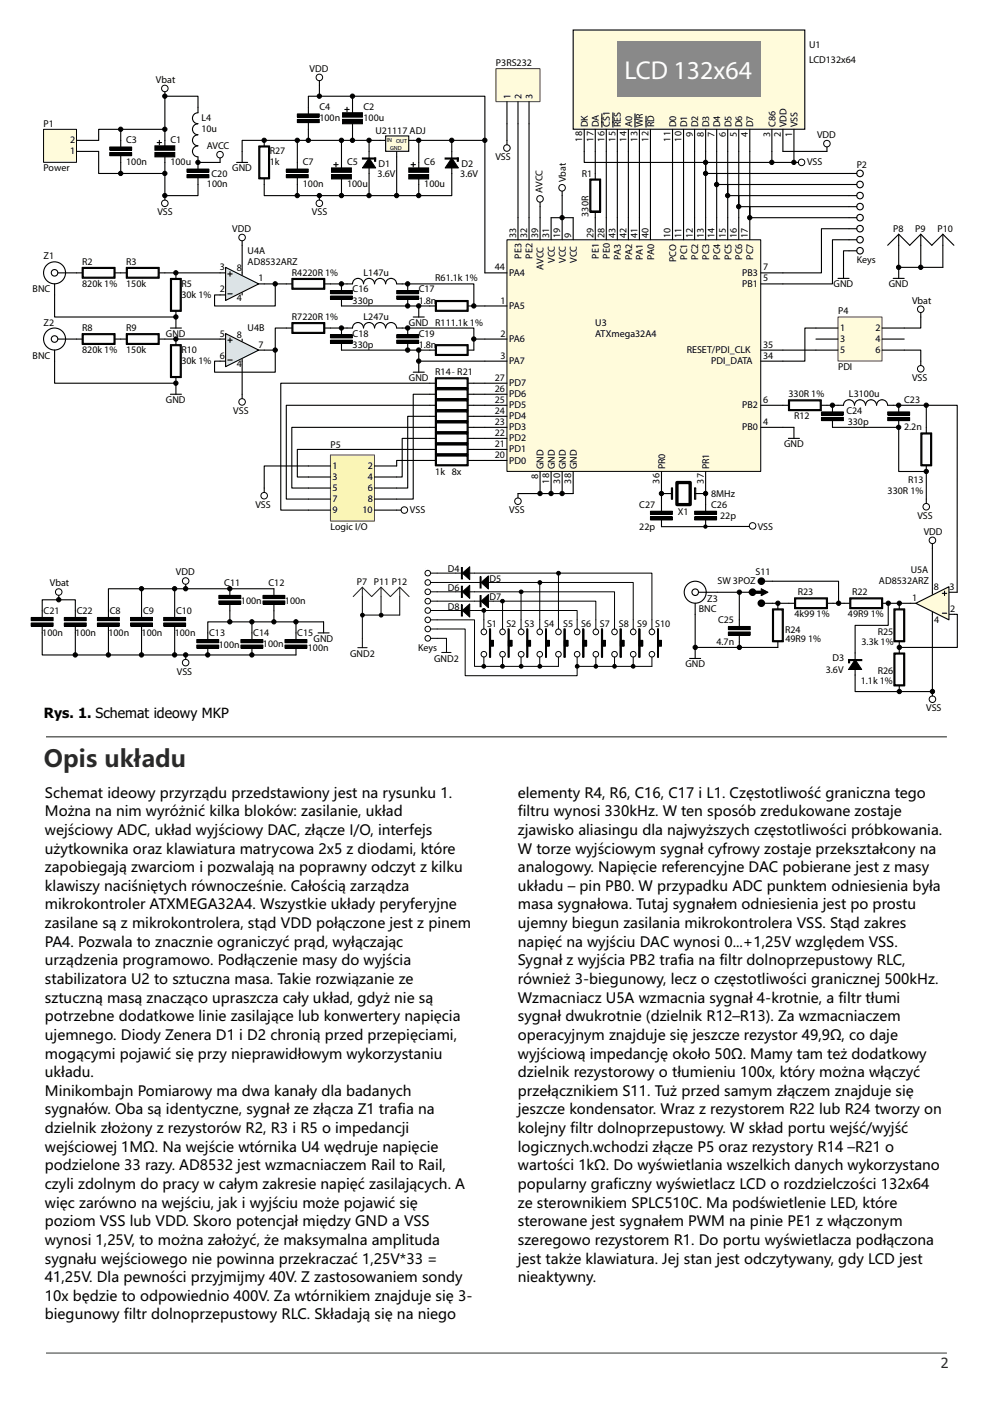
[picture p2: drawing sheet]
<svg xmlns="http://www.w3.org/2000/svg" width="149mm" height="210mm" viewBox="0 0 149 210" stroke-linecap="round" stroke-linejoin="round" font-family="sans-serif">
<defs><g id="words">
<text font-size="3.9" fill="#fefefe" x="93.6" y="11.9">LCD 132x64</text>
<text font-size="3.5" fill="#2b2a29" x="6.6" y="114.9">Opis układu</text>
<g font-size="2.1">
<text x="6.6" y="107.6">Rys. 1. Schemat ideowy MKP</text>
<text x="6.7" y="119.6">Schemat ideowy przyrządu przedstawiony jest na rysunku 1.</text>
<text x="77.6" y="119.6">elementy R4, R6, C16, C17 i L1. Częstotliwość graniczna tego</text>
<text x="6.7" y="122.4">Można na nim wyróżnić kilka bloków: zasilanie, układ</text>
<text x="6.7" y="125.1">wejściowy ADC, układ wyjściowy DAC, złącze I/O, interfejs</text>
<text x="77.6" y="125.1">zjawisko aliasingu dla najwyższych częstotliwości próbkowania.</text>
<text x="77.6" y="122.4">filtru wynosi 330kHz. W ten sposób zredukowane zostaje</text>
<text x="6.7" y="130.7">zapobiegają zwarciom i pozwalają na poprawny odczyt z kilku</text>
<text x="6.7" y="127.9">użytkownika oraz klawiatura matrycowa 2x5 z diodami, które</text>
<text x="77.6" y="127.9">W torze wyjściowym sygnał cyfrowy zostaje przekształcony na</text>
<text x="77.6" y="130.7">analogowy. Napięcie referencyjne DAC pobierane jest z masy</text>
<text x="6.7" y="136.3">mikrokontroler ATXMEGA32A4. Wszystkie układy peryferyjne</text>
<text x="6.7" y="133.5">klawiszy naciśniętych równocześnie. Całością zarządza</text>
<text x="77.6" y="136.3">masa sygnałowa. Tutaj sygnałem odniesienia jest po prostu</text>
<text x="77.6" y="133.5">układu – pin PB0. W przypadku ADC punktem odniesienia była</text>
<text x="6.7" y="141.9">PA4. Pozwala to znacznie ograniczyć prąd, wyłączając</text>
<text x="6.7" y="139.1">zasilane są z mikrokontrolera, stąd VDD połączone jest z pinem</text>
<text x="77.6" y="141.9">napięć na wyjściu DAC wynosi 0...+1,25V względem VSS.</text>
<text x="77.6" y="139.1">ujemny biegun zasilania mikrokontrolera VSS. Stąd zakres</text>
<text x="6.7" y="147.5">stabilizatora U2 to sztuczna masa. Takie rozwiązanie ze</text>
<text x="6.7" y="144.7">urządzenia programowo. Podłączenie masy do wyjścia</text>
<text x="77.6" y="147.5">również 3-biegunowy, lecz o częstotliwości granicznej 500kHz.</text>
<text x="77.6" y="144.7">Sygnał z wyjścia PB2 trafia na filtr dolnoprzepustowy RLC,</text>
<text x="6.7" y="155.9">ujemnego. Diody Zenera D1 i D2 chronią przed przepięciami,</text>
<text x="6.7" y="150.3">sztuczną masą znacząco upraszcza cały układ, gdyż nie są</text>
<text x="6.7" y="153.1">potrzebne dodatkowe linie zasilające lub konwertery napięcia</text>
<text x="77.6" y="155.9">operacyjnym znajduje się jeszcze rezystor 49,9Ω, co daje</text>
<text x="77.6" y="153.1">sygnał dwukrotnie (dzielnik R12–R13). Za wzmacniaczem</text>
<text x="77.6" y="150.3">Wzmacniacz U5A wzmacnia sygnał 4-krotnie, a filtr tłumi</text>
<text x="6.7" y="158.7">mogącymi pojawić się przy nieprawidłowym wykorzystaniu</text>
<text x="6.7" y="161.5">układu.</text>
<text x="77.6" y="161.5">dzielnik rezystorowy o tłumieniu 100x, który można włączyć</text>
<text x="77.6" y="158.7">wyjściową impedancję około 50Ω. Mamy tam też dodatkowy</text>
<text x="6.7" y="164.3">Minikombajn Pomiarowy ma dwa kanały dla badanych</text>
<text x="6.7" y="167.1">sygnałów. Oba są identyczne, sygnał ze złącza Z1 trafia na</text>
<text x="77.6" y="164.3">przełącznikiem S11. Tuż przed samym złączem znajduje się</text>
<text x="77.6" y="167.1">jeszcze kondensator. Wraz z rezystorem R22 lub R24 tworzy on</text>
<text x="6.7" y="172.6">wejściowej 1MΩ. Na wejście wtórnika U4 wędruje napięcie</text>
<text x="6.7" y="169.8">dzielnik złożony z rezystorów R2, R3 i R5 o impedancji</text>
<text x="77.6" y="172.6">logicznych.wchodzi złącze P5 oraz rezystory R14 –R21 o</text>
<text x="77.6" y="169.8">kolejny filtr dolnoprzepustowy. W skład portu wejść/wyjść</text>
<text x="6.7" y="175.4">podzielone 33 razy. AD8532 jest wzmacniaczem Rail to Rail,</text>
<text x="6.7" y="178.2">czyli zdolnym do pracy w całym zakresie napięć zasilających. A</text>
<text x="77.6" y="178.2">popularny graficzny wyświetlacz LCD o rozdzielczości 132x64</text>
<text x="77.6" y="175.4">wartości 1kΩ. Do wyświetlania wszelkich danych wykorzystano</text>
<text x="6.7" y="183.8">poziom VSS lub VDD. Skoro potencjał między GND a VSS</text>
<text x="6.7" y="181">więc zarówno na wejściu, jak i wyjściu może pojawić się</text>
<text x="77.6" y="183.8">sterowane jest sygnałem PWM na pinie PE1 z włączonym</text>
<text x="77.6" y="181">ze sterownikiem SPLC510C. Ma podświetlenie LED, które</text>
<text x="6.7" y="186.6">wynosi 1,25V, to można założyć, że maksymalna amplituda</text>
<text x="6.7" y="189.4">sygnału wejściowego nie powinna przekraczać 1,25V*33 =</text>
<text x="77.6" y="189.4">jest także klawiatura. Jej stan jest odczytywany, gdy LCD jest</text>
<text x="77.6" y="186.6">szeregowo rezystorem R1. Do portu wyświetlacza podłączona</text>
<text x="6.7" y="197.8">biegunowy filtr dolnoprzepustowy RLC. Składają się na niego</text>
<text x="6.7" y="195">10x będzie to odpowiednio 400V. Za wtórnikiem znajduje się 3-</text>
<text x="6.7" y="192.2">41,25V. Dla pewności przyjmijmy 40V. Z zastosowaniem sondy</text>
<text x="77.6" y="192.2">nieaktywny.</text>
</g>
<text font-size="2.1" fill="#2b2a29" x="141" y="205.1">2</text>
<g font-size="1.5">
<text x="46.4" y="10.7">VDD</text>
<text x="74.3" y="9.9">P3RS232</text>
<text x="121.2" y="7.1">U1</text>
<text x="121.2" y="9.5">LCD132x64</text>
<text x="23.4" y="12.4">Vbat</text>
<text x="47.9" y="16.5">C4</text>
<text x="54.5" y="16.5">C2</text>
<text x="76.5" y="14.9" transform="rotate(-90 76.5 14.9)">1</text>
<text x="78.1" y="14.9" transform="rotate(-90 78.1 14.9)">2</text>
<text x="79.8" y="14.9" transform="rotate(-90 79.8 14.9)">3</text>
<text x="6.5" y="19">P1</text>
<text x="10.5" y="23.1">1</text>
<text x="10.5" y="21.5">2</text>
<text x="18.9" y="21.5">C3</text>
<text x="25.5" y="21.5">C1</text>
<text x="30.2" y="18.2">L4</text>
<text x="30.2" y="19.8">10u</text>
<text x="31" y="22.3">AVCC</text>
<text x="40.4" y="23.1">R27</text>
<text x="47.9" y="18.1">100n</text>
<text x="54.5" y="18.1">100u</text>
<text x="56.3" y="20">U21117 ADJ</text>
<text x="74.2" y="24">VSS</text>
<text x="87.2" y="21.2" transform="rotate(-90 87.2 21.2)">18</text>
<text x="88.1" y="19.1" transform="rotate(-90 88.1 19.1)">DK</text>
<text x="88.9" y="21.2" transform="rotate(-90 88.9 21.2)">17</text>
<text x="89.7" y="19.1" transform="rotate(-90 89.7 19.1)">DA</text>
<text x="90.6" y="21.2" transform="rotate(-90 90.6 21.2)">16</text>
<text x="91.4" y="19.1" transform="rotate(-90 91.4 19.1)">CS1</text>
<text x="92.2" y="21.2" transform="rotate(-90 92.2 21.2)">15</text>
<text x="93" y="19.1" transform="rotate(-90 93 19.1)">RES</text>
<text x="93.9" y="21.2" transform="rotate(-90 93.9 21.2)">14</text>
<text x="94.7" y="19.1" transform="rotate(-90 94.7 19.1)">A0</text>
<text x="95.5" y="21.2" transform="rotate(-90 95.5 21.2)">13</text>
<text x="96.3" y="19.1" transform="rotate(-90 96.3 19.1)">WR</text>
<text x="97.2" y="21.2" transform="rotate(-90 97.2 21.2)">12</text>
<text x="98" y="19.1" transform="rotate(-90 98 19.1)">RD</text>
<text x="100.5" y="21.2" transform="rotate(-90 100.5 21.2)">11</text>
<text x="101.3" y="19.1" transform="rotate(-90 101.3 19.1)">D0</text>
<text x="102.1" y="21.2" transform="rotate(-90 102.1 21.2)">10</text>
<text x="103" y="19.1" transform="rotate(-90 103 19.1)">D1</text>
<text x="103.8" y="20.6" transform="rotate(-90 103.8 20.6)">9</text>
<text x="104.6" y="19.1" transform="rotate(-90 104.6 19.1)">D2</text>
<text x="105.4" y="20.6" transform="rotate(-90 105.4 20.6)">8</text>
<text x="106.3" y="19.1" transform="rotate(-90 106.3 19.1)">D3</text>
<text x="107.1" y="20.6" transform="rotate(-90 107.1 20.6)">7</text>
<text x="107.9" y="19.1" transform="rotate(-90 107.9 19.1)">D4</text>
<text x="108.8" y="20.6" transform="rotate(-90 108.8 20.6)">6</text>
<text x="109.6" y="19.1" transform="rotate(-90 109.6 19.1)">D5</text>
<text x="110.4" y="20.6" transform="rotate(-90 110.4 20.6)">5</text>
<text x="111.2" y="19.1" transform="rotate(-90 111.2 19.1)">D6</text>
<text x="112.1" y="20.6" transform="rotate(-90 112.1 20.6)">4</text>
<text x="112.9" y="19.1" transform="rotate(-90 112.9 19.1)">D7</text>
<text x="115.4" y="20.6" transform="rotate(-90 115.4 20.6)">3</text>
<text x="116.2" y="19.1" transform="rotate(-90 116.2 19.1)">C86</text>
<text x="117" y="20.6" transform="rotate(-90 117 20.6)">2</text>
<text x="117.9" y="19.1" transform="rotate(-90 117.9 19.1)">VDD</text>
<text x="118.7" y="20.6" transform="rotate(-90 118.7 20.6)">1</text>
<text x="119.5" y="19.1" transform="rotate(-90 119.5 19.1)">VSS</text>
<text x="122.4" y="20.7">VDD</text>
<text x="6.5" y="25.6">Power</text>
<text x="18.9" y="24.8">100n</text>
<text x="25.5" y="24.8">100u</text>
<text x="31" y="28.1">100n</text>
<text x="31.7" y="26.5">C20</text>
<text x="34.8" y="25.6">GND</text>
<text x="40.4" y="24.8">1k</text>
<text x="45.4" y="24.8">C7</text>
<text x="45.4" y="28.1">100n</text>
<text x="52" y="24.8">C5</text>
<text x="52" y="28.1">100u</text>
<text x="56.6" y="26.5">3.6V</text>
<text x="56.7" y="25">D1</text>
<text x="63.6" y="24.8">C6</text>
<text x="63.6" y="28.1">100u</text>
<text x="69" y="26.5">3.6V</text>
<text x="69.1" y="25">D2</text>
<text x="81.3" y="28.9" transform="rotate(-90 81.3 28.9)">AVCC</text>
<text x="84.8" y="27.3" transform="rotate(-90 84.8 27.3)">Vbat</text>
<text x="87.2" y="26.5">R1</text>
<text x="120.9" y="24.8">VSS</text>
<text x="128.4" y="25.1">P2</text>
<text x="23.6" y="32.2">VSS</text>
<text x="34.8" y="34.8">VDD</text>
<text x="46.7" y="32.2">VSS</text>
<text x="77.3" y="35.6" transform="rotate(-90 77.3 35.6)">33</text>
<text x="79" y="35.6" transform="rotate(-90 79 35.6)">32</text>
<text x="80.7" y="35.6" transform="rotate(-90 80.7 35.6)">39</text>
<text x="82.3" y="35.6" transform="rotate(-90 82.3 35.6)">31</text>
<text x="83.9" y="35.6" transform="rotate(-90 83.9 35.6)">19</text>
<text x="85.6" y="35.6" transform="rotate(-90 85.6 35.6)">9</text>
<text x="88.2" y="32.5" transform="rotate(-90 88.2 32.5)">330R</text>
<text x="88.9" y="35.6" transform="rotate(-90 88.9 35.6)">29</text>
<text x="90.6" y="35.6" transform="rotate(-90 90.6 35.6)">28</text>
<text x="92.2" y="35.6" transform="rotate(-90 92.2 35.6)">43</text>
<text x="93.9" y="35.6" transform="rotate(-90 93.9 35.6)">42</text>
<text x="95.5" y="35.6" transform="rotate(-90 95.5 35.6)">41</text>
<text x="97.2" y="35.6" transform="rotate(-90 97.2 35.6)">40</text>
<text x="100.5" y="35.6" transform="rotate(-90 100.5 35.6)">10</text>
<text x="102.1" y="35.6" transform="rotate(-90 102.1 35.6)">11</text>
<text x="103.8" y="35.6" transform="rotate(-90 103.8 35.6)">12</text>
<text x="105.4" y="35.6" transform="rotate(-90 105.4 35.6)">13</text>
<text x="107.1" y="35.6" transform="rotate(-90 107.1 35.6)">14</text>
<text x="108.8" y="35.6" transform="rotate(-90 108.8 35.6)">15</text>
<text x="110.4" y="35.6" transform="rotate(-90 110.4 35.6)">16</text>
<text x="112.1" y="35.6" transform="rotate(-90 112.1 35.6)">17</text>
<text x="133.8" y="34.8">P8</text>
<text x="137.2" y="34.8">P9</text>
<text x="140.5" y="34.8">P10</text>
<text x="6.5" y="38.9">Z1</text>
<text x="12.3" y="39.7">R2</text>
<text x="18.9" y="39.7">R3</text>
<text x="33" y="40.5">3</text>
<text x="35.5" y="40.7">8</text>
<text x="37.1" y="38">U4A</text>
<text x="37.1" y="39.7">AD8532ARZ</text>
<text x="43.7" y="41.3">R4220R 1%</text>
<text x="54.5" y="41.3">L147u</text>
<text x="74.1" y="40.5">44</text>
<text x="76.3" y="41.3">PA4</text>
<text x="78.1" y="38.8" transform="rotate(-90 78.1 38.8)">PE3</text>
<text x="79.8" y="38.8" transform="rotate(-90 79.8 38.8)">PE2</text>
<text x="81.5" y="40.4" transform="rotate(-90 81.5 40.4)">AVCC</text>
<text x="83.1" y="39.4" transform="rotate(-90 83.1 39.4)">VCC</text>
<text x="84.8" y="39.4" transform="rotate(-90 84.8 39.4)">VCC</text>
<text x="86.4" y="39.4" transform="rotate(-90 86.4 39.4)">VCC</text>
<text x="89.7" y="38.8" transform="rotate(-90 89.7 38.8)">PE1</text>
<text x="91.4" y="38.8" transform="rotate(-90 91.4 38.8)">PE0</text>
<text x="93" y="38.9" transform="rotate(-90 93 38.9)">PA3</text>
<text x="94.7" y="38.9" transform="rotate(-90 94.7 38.9)">PA2</text>
<text x="96.3" y="38.9" transform="rotate(-90 96.3 38.9)">PA1</text>
<text x="98" y="38.9" transform="rotate(-90 98 38.9)">PA0</text>
<text x="101.3" y="39.2" transform="rotate(-90 101.3 39.2)">PCO</text>
<text x="103" y="38.9" transform="rotate(-90 103 38.9)">PC1</text>
<text x="104.6" y="38.9" transform="rotate(-90 104.6 38.9)">PC2</text>
<text x="106.3" y="38.9" transform="rotate(-90 106.3 38.9)">PC3</text>
<text x="107.9" y="38.9" transform="rotate(-90 107.9 38.9)">PC4</text>
<text x="109.6" y="38.9" transform="rotate(-90 109.6 38.9)">PC5</text>
<text x="111.2" y="41.3">PB3</text>
<text x="111.2" y="38.9" transform="rotate(-90 111.2 38.9)">PC6</text>
<text x="112.9" y="38.9" transform="rotate(-90 112.9 38.9)">PC7</text>
<text x="114.3" y="40.5">7</text>
<text x="128.4" y="39.4">Keys</text>
<text x="4.9" y="43.8">BNC</text>
<text x="12.3" y="43">820k 1%</text>
<text x="18.9" y="43">150k</text>
<text x="27.2" y="43">R5</text>
<text x="27.2" y="44.7">30k 1%</text>
<text x="33" y="43.8">2</text>
<text x="35.5" y="45.1">4</text>
<text x="38.8" y="42.2">1</text>
<text x="43.7" y="48">R7220R 1%</text>
<text x="52.8" y="43.8">C16</text>
<text x="52.8" y="45.5">330p</text>
<text x="54.5" y="48">L247u</text>
<text x="62.7" y="43.8">C17</text>
<text x="62.7" y="45.5">1.8n</text>
<text x="65.2" y="42.2">R61.1k 1%</text>
<text x="75" y="45.5">1</text>
<text x="76.3" y="46.3">PA5</text>
<text x="111.2" y="43">PB1</text>
<text x="114.3" y="42.2">5</text>
<text x="124.9" y="43">GND</text>
<text x="125.6" y="47.1">P4</text>
<text x="133.2" y="43">GND</text>
<text x="136.7" y="45.5">Vbat</text>
<text x="4.9" y="53.8">BNC</text>
<text x="6.5" y="48.8">Z2</text>
<text x="12.3" y="49.6">R8</text>
<text x="12.3" y="52.9">820k 1%</text>
<text x="18.9" y="49.6">R9</text>
<text x="18.9" y="52.9">150k</text>
<text x="24.9" y="50.4">GND</text>
<text x="27.2" y="52.9">R10</text>
<text x="33" y="50.4">5</text>
<text x="33" y="53.8">6</text>
<text x="35.5" y="50.6">8</text>
<text x="37.1" y="49.6">U4B</text>
<text x="38.8" y="52.1">7</text>
<text x="52.8" y="50.4">C18</text>
<text x="52.8" y="52.1">330p</text>
<text x="61.3" y="48.8">GND R111.1k 1%</text>
<text x="62.7" y="50.4">C19</text>
<text x="62.7" y="52.1">1.8n</text>
<text x="75" y="50.4">2</text>
<text x="75" y="53.8">3</text>
<text x="76.3" y="51.3">PA6</text>
<text x="89.2" y="48.8">U3</text>
<text x="89.2" y="50.4">ATXmega32A4</text>
<text x="102.9" y="52.9">RESET/PDI_CLK</text>
<text x="114.3" y="53.8">34</text>
<text x="114.3" y="52.1">35</text>
<text x="125.9" y="49.6">1</text>
<text x="125.9" y="51.3">3</text>
<text x="125.9" y="52.9">5</text>
<text x="131.2" y="49.6">2</text>
<text x="131.2" y="51.3">4</text>
<text x="131.2" y="52.9">6</text>
<text x="27.2" y="54.6">30k 1%</text>
<text x="35.5" y="55.1">4</text>
<text x="61.3" y="57.1">GND</text>
<text x="65.2" y="56.2">R14- R21</text>
<text x="74.1" y="58.7">26</text>
<text x="74.1" y="57.1">27</text>
<text x="76.3" y="54.6">PA7</text>
<text x="76.3" y="59.5">PD6</text>
<text x="76.3" y="57.9">PD7</text>
<text x="106.6" y="54.6">PDI_DATA</text>
<text x="118.1" y="59.5">330R 1%</text>
<text x="125.6" y="55.4">PDI</text>
<text x="127.2" y="59.5">L3100u</text>
<text x="136.7" y="57.1">VSS</text>
<text x="24.9" y="60.4">GND</text>
<text x="35" y="62">VSS</text>
<text x="74.1" y="65.3">22</text>
<text x="74.1" y="63.7">23</text>
<text x="74.1" y="62">24</text>
<text x="74.1" y="60.4">25</text>
<text x="76.3" y="64.5">PD3</text>
<text x="76.3" y="62.9">PD4</text>
<text x="76.3" y="61.2">PD5</text>
<text x="111.2" y="64.5">PB0</text>
<text x="111.2" y="61.2">PB2</text>
<text x="114.3" y="63.7">4</text>
<text x="114.3" y="60.4">6</text>
<text x="119" y="62.9">R12</text>
<text x="126.8" y="62">C24</text>
<text x="127" y="63.7">330p</text>
<text x="135.5" y="60.4">C23</text>
<text x="135.5" y="64.5">2.2n</text>
<text x="49.5" y="67.1">P5</text>
<text x="49.8" y="70.3">1</text>
<text x="49.8" y="72">3</text>
<text x="55.1" y="70.3">2</text>
<text x="55.1" y="72">4</text>
<text x="65.2" y="71.1">1k 8x</text>
<text x="74.1" y="68.6">20</text>
<text x="74.1" y="67">21</text>
<text x="76.3" y="69.5">PD0</text>
<text x="76.3" y="67.8">PD1</text>
<text x="76.3" y="66.2">PD2</text>
<text x="80.7" y="71.8" transform="rotate(-90 80.7 71.8)">8</text>
<text x="81.5" y="70.3" transform="rotate(-90 81.5 70.3)">GND</text>
<text x="83.1" y="70.3" transform="rotate(-90 83.1 70.3)">GND</text>
<text x="84.8" y="70.3" transform="rotate(-90 84.8 70.3)">GND</text>
<text x="86.4" y="70.3" transform="rotate(-90 86.4 70.3)">GND</text>
<text x="99.7" y="70.3" transform="rotate(-90 99.7 70.3)">PR0</text>
<text x="106.3" y="70.3" transform="rotate(-90 106.3 70.3)">PR1</text>
<text x="117.5" y="67">GND</text>
<text x="38.3" y="76.1">VSS</text>
<text x="49.8" y="73.6">5</text>
<text x="49.8" y="75.3">7</text>
<text x="49.8" y="76.9">9</text>
<text x="54.3" y="76.9">10</text>
<text x="55.1" y="73.6">6</text>
<text x="55.1" y="75.3">8</text>
<text x="61.4" y="76.9">VSS</text>
<text x="76.3" y="76.9">VSS</text>
<text x="82.3" y="72.5" transform="rotate(-90 82.3 72.5)">18</text>
<text x="83.9" y="72.5" transform="rotate(-90 83.9 72.5)">30</text>
<text x="85.6" y="72.5" transform="rotate(-90 85.6 72.5)">38</text>
<text x="95.8" y="76.1">C27</text>
<text x="98.8" y="72.5" transform="rotate(-90 98.8 72.5)">36</text>
<text x="101.6" y="77.3">X1</text>
<text x="105.4" y="72.5" transform="rotate(-90 105.4 72.5)">37</text>
<text x="106.6" y="74.4">8MHz</text>
<text x="106.6" y="76.1">C26</text>
<text x="107.9" y="77.8">22p</text>
<text x="133" y="74">330R 1%</text>
<text x="136.1" y="72.4">R13</text>
<text x="137.5" y="77.7">VSS</text>
<text x="49.5" y="79.4">Logic I/O</text>
<text x="95.8" y="79.4">22p</text>
<text x="113.5" y="79.4">VSS</text>
<text x="138.4" y="80.1">VDD</text>
<text x="7.5" y="87.9">Vbat</text>
<text x="26.3" y="86.2">VDD</text>
<text x="33.6" y="87.9">C11</text>
<text x="40.2" y="87.9">C12</text>
<text x="53.5" y="87.7">P7 P11 P12</text>
<text x="67.1" y="85.7">D4</text>
<text x="67.1" y="88.6">D6</text>
<text x="73.4" y="87.2">D5</text>
<text x="73.4" y="90">D7</text>
<text x="107.5" y="87.6">SW 3POZ</text>
<text x="113.2" y="86.2">S11</text>
<text x="119.5" y="89.2">R23</text>
<text x="127.7" y="89.2">R22</text>
<text x="131.7" y="87.6">AD8532ARZ</text>
<text x="136.5" y="85.9">U5A</text>
<text x="140" y="88.5">8</text>
<text x="142.3" y="88.4">3</text>
<text x="6.3" y="95.3">100n</text>
<text x="6.5" y="92">C21</text>
<text x="11.3" y="95.3">100n</text>
<text x="11.5" y="92">C22</text>
<text x="16.2" y="95.3">100n</text>
<text x="16.4" y="92">C8</text>
<text x="21.2" y="95.3">100n</text>
<text x="21.4" y="92">C9</text>
<text x="26.2" y="95.3">100n</text>
<text x="26.4" y="92">C10</text>
<text x="31.3" y="95.3">C13</text>
<text x="36.1" y="90.5">100n</text>
<text x="38" y="95.3">C14</text>
<text x="42.7" y="90.5">100n</text>
<text x="44.6" y="95.3">C15</text>
<text x="67.1" y="91.4">D8</text>
<text x="73" y="93.9">S1</text>
<text x="75.9" y="93.9">S2</text>
<text x="78.6" y="93.9">S3</text>
<text x="81.5" y="93.9">S4</text>
<text x="84.4" y="93.9">S5</text>
<text x="87.1" y="93.9">S6</text>
<text x="89.9" y="93.9">S7</text>
<text x="92.7" y="93.9">S8</text>
<text x="95.5" y="93.9">S9</text>
<text x="98.2" y="93.9">S10</text>
<text x="104.7" y="91.7">BNC</text>
<text x="106" y="90.2">Z3</text>
<text x="107.6" y="93.4">C25</text>
<text x="117.7" y="94.9">R24</text>
<text x="119" y="92.5">4k99 1%</text>
<text x="127.1" y="92.5">49R9 1%</text>
<text x="131.5" y="95.2">R25</text>
<text x="136.7" y="90.1">1</text>
<text x="140" y="93.3">4</text>
<text x="142.4" y="91.7">2</text>
<text x="26.5" y="101.1">VSS</text>
<text x="32.8" y="97.1">100n</text>
<text x="39.4" y="97">100n</text>
<text x="46.1" y="97.7">100n</text>
<text x="47" y="96.2">GND</text>
<text x="52.5" y="98.5">GND2</text>
<text x="62.7" y="97.5">Keys</text>
<text x="65" y="99.2">GND2</text>
<text x="102.7" y="100">GND</text>
<text x="107.4" y="96.7">4.7n</text>
<text x="117.7" y="96.3">49R9 1%</text>
<text x="123.7" y="100.8">3.6V</text>
<text x="124.7" y="99.2">D3</text>
<text x="129.1" y="96.7">3.3k 1%</text>
<text x="131.5" y="101">R26</text>
<text x="129" y="102.5">1.1k 1%</text>
<text x="138.8" y="106.6">VSS</text>
</g>
<g font-size=".9">
<text x="58" y="21.3">IN OUT</text>
<text x="58.4" y="22.5">GND</text>
</g>
</g></defs>
<path d="M6.9 202.8h135" fill="none" stroke="#4d5350" stroke-width=".18"/>
<path d="M49.5 42.6h2.5" fill="none" stroke="#000" stroke-width=".17"/>
<path d="M76 36h38v34.7h-38z" fill-rule="evenodd" fill="#f8cbc7"/>
<path d="M76 35.9h38v34.8h-38z" fill-rule="evenodd" fill="#fffbdb" stroke="#000" stroke-width=".15"/>
<g fill="none" stroke="#000" stroke-width=".17">
<path d="M77.6 32.6v3.3M79.3 32.6v3.3M80.9 32.6v3.3M82.6 32.6v3.3M84.2 32.6v3.3M85.9 32.6v3.3M89.2 32.6v3.3M90.9 32.6v3.3M92.5 32.6v3.3M94.2 32.6v3.3M95.8 32.6v3.3M97.5 32.6v3.3"/>
<path d="M100.8 32.6v3.3M102.4 32.6v3.3M104.1 32.6v3.3M105.7 32.6v3.3M107.4 32.6v3.3M109 32.6v3.3M110.7 32.6v3.3M112.4 32.6v3.3M64.4 45.9h.8M70.2 45.9h.8M72.7 40.9h3.3M72.7 45.9h3.3"/>
<path d="M72.7 50.8h3.3M72.7 54.1h3.3M72.7 59.1h3.3M72.7 57.4h3.3M114 40.9h3.3M114 54.1h3.3M114 52.5h3.3M114 42.6h3.3M72.7 64.1h3.3M72.7 60.7h3.3M72.7 69h3.3M72.7 67.4h3.3"/>
<path d="M72.7 65.7h3.3M72.7 62.4h3.3M80.9 70.7v3.3M82.6 70.7v3.3M84.2 70.7v3.3M85.9 70.7v3.3M99.1 70.7v3.3M105.7 70.7v3.3M114 64.1h3.3M114 60.7h3.3"/>
</g>
<path d="M65.2 45.1h5v1.6h-5z" fill-rule="evenodd" fill="#000"/>
<path d="M65.2 45h5v1.7h-5z" fill="none" stroke="#000" stroke-width=".15"/>
<path d="M65.4 45.2h4.6v1.3h-4.6z" fill-rule="evenodd" fill="#fefefe" stroke="#000" stroke-width=".17"/>
<path d="M42.9 42.6h.8M48.7 42.6h.8" fill="none" stroke="#000" stroke-width=".17"/>
<path d="M43.7 41.7h5v1.7h-5z" fill-rule="evenodd" fill="#000"/>
<path d="M43.7 41.7h5v1.7h-5z" fill="none" stroke="#000" stroke-width=".15"/>
<path d="M43.9 41.9h4.6v1.3h-4.6z" fill-rule="evenodd" fill="#fefefe" stroke="#000" stroke-width=".17"/>
<path d="M33 44.2h.8M33 40.9h.8M36.3 40.9v.3M36.3 43.9v.3M38.8 42.6h.8M51.2 42.6v.9M51.2 44.9v1h13.2M57.8 42.5a.83 .83 0 0 0-.9-.8 .83 .83 0 0 0-.8 .8 .83 .83 0 0 0-.8-.8 .83 .83 0 0 0-.8 .8 .82 .82 0 0 0-.9-.8 .82 .82 0 0 0-.8 .8l-.8 .1M57.8 42.5a.82 .82 0 0 1 .8-.8 .82 .82 0 0 1 .8 .8M59.4 42.6h.9M61.1 42.6v.9M61.1 44.9v1" fill="none" stroke="#000" stroke-width=".17"/>
<g fill="#000">
<path d="M49.5 44.4h3.3v.5h-3.3z" fill-rule="evenodd"/>
<path d="M49.5 43.6h3.3v.4h-3.3z" fill-rule="evenodd"/>
<path d="M59.5 44.4h3.2v.5h-3.2z" fill-rule="evenodd"/>
<path d="M59.5 43.6h3.2v.4h-3.2z" fill-rule="evenodd"/>
</g>
<path d="M49.5 44.4h3.3v.5h-3.3zM49.5 43.5h3.3v.5h-3.3zM59.4 44.4h3.3v.5h-3.3zM59.4 43.5h3.3v.5h-3.3z" fill="none" stroke="#000" stroke-width=".15"/>
<path d="M33.8 40.1l5 2.5-5 2.4z" fill-rule="evenodd" fill="#cce8f2" stroke="#000" stroke-width=".17"/>
<path d="M34.1 41.1h.7M34.1 44h.7M34.5 40.7v.7M49.5 49.2h2.5M64.4 52.5h.8M70.2 52.5h.8" fill="none" stroke="#000" stroke-width=".17"/>
<path d="M65.2 51.7h5v1.6h-5z" fill-rule="evenodd" fill="#000"/>
<path d="M65.2 51.7h5v1.6h-5z" fill="none" stroke="#000" stroke-width=".15"/>
<path d="M65.4 51.8h4.6v1.3h-4.6z" fill-rule="evenodd" fill="#fefefe" stroke="#000" stroke-width=".17"/>
<path d="M42.9 49.2h.8M48.7 49.2h.8" fill="none" stroke="#000" stroke-width=".17"/>
<path d="M43.7 48.4h5v1.6h-5z" fill-rule="evenodd" fill="#000"/>
<path d="M43.7 48.3h5v1.7h-5z" fill="none" stroke="#000" stroke-width=".15"/>
<path d="M43.9 48.5h4.6v1.3h-4.6z" fill-rule="evenodd" fill="#fefefe" stroke="#000" stroke-width=".17"/>
<g fill="none" stroke="#000" stroke-width=".17">
<path d="M33 54.1h.8M33 50.8h.8M36.3 50.8v.4M36.3 53.8v.3M38.8 52.5h.8M51.2 49.2v1M51.2 51.5v1M52 49.2h.8M52.8 49.2a.82 .82 0 0 1 .8-.9 .82 .82 0 0 1 .9 .9 .83 .83 0 0 1 .8-.9 .83 .83 0 0 1 .8 .9 .83 .83 0 0 1 .8-.9 .83 .83 0 0 1 .9 .9M57.8 49.2a.82 .82 0 0 1 .8-.9 .82 .82 0 0 1 .8 .9M59.4 49.2h11.6v3.3M61.1 49.2v1"/>
<path d="M61.1 51.5v1"/>
</g>
<g fill="#000">
<path d="M49.5 51h3.3v.5h-3.3z" fill-rule="evenodd"/>
<path d="M49.5 50.2h3.3v.4h-3.3z" fill-rule="evenodd"/>
<path d="M59.5 51h3.2v.5h-3.2z" fill-rule="evenodd"/>
<path d="M59.5 50.2h3.2v.4h-3.2z" fill-rule="evenodd"/>
</g>
<path d="M49.5 51h3.3v.5h-3.3zM49.5 50.2h3.3v.4h-3.3zM59.4 51h3.3v.5h-3.3zM59.4 50.2h3.3v.4h-3.3z" fill="none" stroke="#000" stroke-width=".15"/>
<path d="M33.8 50l5 2.5-5 2.5z" fill-rule="evenodd" fill="#cce8f2" stroke="#000" stroke-width=".17"/>
<path d="M26.4 40.9v.8M26.4 46.7v.8M34.1 54h.7M34.1 51h.7M34.5 50.7v.6M39.6 42.6h3.3M42.9 49.2h-1.7v3.3h-1.6M51.2 52.5h11.5v1.6h10M60.3 42.6h10.7v3.3h1.7M62.7 52.5h1.7M71 50.8h1.7" fill="none" stroke="#000" stroke-width=".17"/>
<path d="M25.5 41.7h1.7v5h-1.7z" fill-rule="evenodd" fill="#000"/>
<path d="M25.5 41.7h1.7v5h-1.7z" fill="none" stroke="#000" stroke-width=".15"/>
<path d="M25.7 41.9h1.3v4.6h-1.3z" fill-rule="evenodd" fill="#fefefe" stroke="#000" stroke-width=".17"/>
<path d="M26.4 50.8v.9M26.4 56.6v.8" fill="none" stroke="#000" stroke-width=".17"/>
<path d="M25.5 51.7h1.7v4.9h-1.7z" fill-rule="evenodd" fill="#000"/>
<path d="M25.5 51.7h1.7v4.9h-1.7z" fill="none" stroke="#000" stroke-width=".15"/>
<path d="M25.7 51.8h1.3v4.6h-1.3z" fill-rule="evenodd" fill="#fefefe" stroke="#000" stroke-width=".17"/>
<path d="M18.1 40.9h.8M23.9 40.9h.8M41.2 42.6v3.3h-9v-1.7h.8M41.2 52.5v3.3h-9v-1.7h.8" fill="none" stroke="#000" stroke-width=".17"/>
<path d="M18.9 40.1h5v1.6h-5z" fill-rule="evenodd" fill="#000"/>
<path d="M18.9 40.1h5v1.6h-5z" fill="none" stroke="#000" stroke-width=".15"/>
<path d="M19.1 40.2h4.6v1.3h-4.6z" fill-rule="evenodd" fill="#fefefe" stroke="#000" stroke-width=".17"/>
<path d="M18.1 50.8h.8M23.9 50.8h.8" fill="none" stroke="#000" stroke-width=".17"/>
<path d="M18.9 50h5v1.6h-5z" fill-rule="evenodd" fill="#000"/>
<path d="M18.9 50h5v1.6h-5z" fill="none" stroke="#000" stroke-width=".15"/>
<path d="M19.1 50.2h4.6v1.3h-4.6z" fill-rule="evenodd" fill="#fefefe" stroke="#000" stroke-width=".17"/>
<g fill="none" stroke="#000" stroke-width=".17">
<path d="M46.2 16.1v1M46.2 18.4v1M51.7 16.4h.6M52 16.1v.6M52.8 16.1v.8M52.8 18.6v.8M35.5 24.3h1.6M36.3 22.7v1.6M44.6 24.3v1M44.6 26.7v1M50 24.7h.7M50.3 24.3v.7"/>
<path d="M51.2 24.3v.9M51.2 26.8v.9M61.6 24.7h.7M61.9 24.3v.7M62.7 24.3v.9M62.7 26.8v.9M84.2 28.7v.6M112.4 32.6v-1.6v1.6h14.8M127.2 31h-16.5v-1.7v3.3M127.2 29.3h-18.2v-1.6v4.9M127.2 26h-21.5v-1.7v8.3M8.2 42.6v4.9h18.2"/>
<path d="M8.2 52.5v4.9h18.2M8.7 40.9h2.8M8.7 50.8h2.8M77.6 74v.6M138.8 64.1v.8M138.8 69.8v.9"/>
<circle cx="8.2" cy="50.8" r=".49"/>
<circle cx="8.2" cy="40.9" r=".49"/>
<circle cx="8.2" cy="50.8" r="1.65"/>
<circle cx="8.2" cy="40.9" r="1.65"/>
</g>
<g fill="none" stroke="#000" stroke-width=".15">
<path d="M44.6 17.1h3.2v.5h-3.2zM44.6 17.9h3.2v.5h-3.2zM42.9 26.2h3.3v.4h-3.3zM42.9 25.3h3.3v.5h-3.3zM138 64.9h1.6v4.9h-1.6z"/>
<circle cx="84.2" cy="28.2" r=".49"/>
<circle cx="77.6" cy="75.1" r=".49"/>
</g>
<g fill="#000" stroke="#000" stroke-width=".17">
<path d="M51.3 16.9h3v.7h-3z" fill-rule="evenodd"/>
<path d="M51.3 17.9h3v.6h-3z" fill-rule="evenodd"/>
<path d="M49.7 25.2h2.9v.6h-2.9z" fill-rule="evenodd"/>
<path d="M49.7 26.2h2.9v.6h-2.9z" fill-rule="evenodd"/>
<path d="M61.3 25.2h2.9v.6h-2.9z" fill-rule="evenodd"/>
<path d="M61.3 26.2h2.9v.6h-2.9z" fill-rule="evenodd"/>
</g>
<g fill="#000">
<path d="M44.6 17.1h3.2v.5h-3.2z" fill-rule="evenodd"/>
<path d="M44.6 17.9h3.2v.5h-3.2z" fill-rule="evenodd"/>
<path d="M42.9 26.2h3.3v.4h-3.3z" fill-rule="evenodd"/>
<path d="M42.9 25.4h3.3v.4h-3.3z" fill-rule="evenodd"/>
<path d="M138 64.9h1.6v4.9h-1.6z" fill-rule="evenodd"/>
</g>
<path d="M138.1 65.1h1.4v4.6h-1.4z" fill-rule="evenodd" fill="#fefefe" stroke="#000" stroke-width=".17"/>
<g fill="none" stroke="#000" stroke-width=".17">
<path d="M124.7 60.7v1M124.7 63.1v1M125.6 60.7h.8M126.4 60.7a.82 .82 0 0 1 .8-.8 .82 .82 0 0 1 .8 .8 .83 .83 0 0 1 .9-.8 .83 .83 0 0 1 .8 .8 .83 .83 0 0 1 .8-.8 .83 .83 0 0 1 .8 .8M131.4 60.7a.82 .82 0 0 1 .8-.8 .82 .82 0 0 1 .8 .8M133 60.7h.8M134.7 60.7v1M134.7 63.1v1M136.4 90.4h.8M139.7 88.8v.3M139.7 91.8v.3M142.2 92.1h.8"/>
<path d="M142.2 88.8h1.2"/>
</g>
<g fill="#000">
<path d="M123.1 62.6h3.3v.5h-3.3z" fill-rule="evenodd"/>
<path d="M123.1 61.8h3.3v.4h-3.3z" fill-rule="evenodd"/>
<path d="M133 62.6h3.3v.5h-3.3z" fill-rule="evenodd"/>
<path d="M133 61.8h3.3v.4h-3.3z" fill-rule="evenodd"/>
</g>
<path d="M123.1 62.6h3.3v.5h-3.3zM123.1 61.7h3.3v.5h-3.3zM133 62.6h3.3v.5h-3.3zM133 61.7h3.3v.5h-3.3z" fill="none" stroke="#000" stroke-width=".15"/>
<path d="M137.2 90.4l5-2.5v5z" fill-rule="evenodd" fill="#fffbdb" stroke="#000" stroke-width=".17"/>
<g fill="none" stroke="#000" stroke-width=".17">
<path d="M123.9 60.7h1.7M133.8 60.7h9.6v28.1M138.8 60.7v3.4M104.2 90.4v1.7M104.7 88.8h2.8M134.8 90.4v.9M134.8 96.2v.8M141.2 88.9h.7M141.2 91.9h.7M141.5 88.6v.7"/>
<circle cx="104.2" cy="88.8" r="1.65"/>
<circle cx="104.2" cy="88.8" r=".49"/>
</g>
<path d="M133.9 91.3h1.7v4.9h-1.7z" fill-rule="evenodd" fill="#000"/>
<path d="M133.9 91.3h1.7v4.9h-1.7z" fill="none" stroke="#000" stroke-width=".15"/>
<path d="M134.1 91.4h1.3v4.6h-1.3z" fill-rule="evenodd" fill="#fefefe" stroke="#000" stroke-width=".17"/>
<path d="M134.8 97v.9M134.8 102.8v.9" fill="none" stroke="#000" stroke-width=".17"/>
<path d="M133.9 97.9h1.7v4.9h-1.7z" fill-rule="evenodd" fill="#000"/>
<path d="M133.9 97.9h1.7v4.9h-1.7z" fill="none" stroke="#000" stroke-width=".15"/>
<path d="M134.1 98h1.3v4.7h-1.3z" fill-rule="evenodd" fill="#fefefe" stroke="#000" stroke-width=".17"/>
<g fill="none" stroke="#000" stroke-width=".17">
<path d="M46.2 16.1v-1.7h6.6v1.7M46.2 19.4v1.6M47.9 12.1v.7M52.8 19.4v1.6M47.9 29.3v.7M51.2 27.7v1.6M62.7 21v3.3M99.1 78v.9h6.6v-.9M100.6 73.2h.2v1.6h-.2zM100.8 74h-1.7v2.6M104.1 74h1.6v2.6M104.1 73.2h.2v1.6h-.2z"/>
<path d="M105.8 78.9h6.5M126.5 90.4h.8M132.3 90.4h.8"/>
</g>
<path d="M101.4 72.3h2v3.3h-2z" fill="none" stroke="#000" stroke-width=".5"/>
<g fill="#000">
<path d="M97.5 77.5h3.3v.4h-3.3z" fill-rule="evenodd"/>
<path d="M97.5 76.6h3.3v.5h-3.3z" fill-rule="evenodd"/>
<path d="M104.1 77.5h3.3v.4h-3.3z" fill-rule="evenodd"/>
<path d="M104.1 76.6h3.3v.5h-3.3z" fill-rule="evenodd"/>
<path d="M127.3 89.6h5v1.6h-5z" fill-rule="evenodd"/>
</g>
<g fill="none" stroke="#000" stroke-width=".15">
<path d="M97.5 77.5h3.3v.4h-3.3zM97.5 76.6h3.3v.5h-3.3zM104.1 77.5h3.3v.4h-3.3zM104.1 76.6h3.3v.5h-3.3zM127.3 89.6h5v1.6h-5z"/>
<circle cx="47.9" cy="11.6" r=".49"/>
<circle cx="47.9" cy="30.5" r=".49"/>
<circle cx="112.8" cy="78.8" r=".49"/>
</g>
<path d="M127.5 89.8h4.6v1.3h-4.6z" fill-rule="evenodd" fill="#fefefe" stroke="#000" stroke-width=".17"/>
<path d="M36.3 36.1v4.8M36.3 54.1v5.7M64.4 57.4h.8M70.2 57.4h.8M139.7 81.5v7.3M139.7 92.1v12.2M143 92.1h.5v4.9h-8.7" fill="none" stroke="#000" stroke-width=".17"/>
<g fill="none" stroke="#000" stroke-width=".15">
<path d="M65.2 56.6h5v1.7h-5z"/>
<circle cx="36.3" cy="35.6" r=".49"/>
<circle cx="36.3" cy="60.2" r=".49"/>
<circle cx="139.7" cy="81" r=".49"/>
<circle cx="139.7" cy="104.8" r=".49"/>
</g>
<path d="M65.2 56.6h5v1.7h-5z" fill-rule="evenodd" fill="#000"/>
<path d="M65.4 56.8h4.6v1.3h-4.6z" fill-rule="evenodd" fill="#fefefe" stroke="#000" stroke-width=".17"/>
<path d="M64.4 59.1h.8M70.2 59.1h.8" fill="none" stroke="#000" stroke-width=".17"/>
<path d="M65.2 58.3h5v1.6h-5z" fill-rule="evenodd" fill="#000"/>
<path d="M65.2 58.3h5v1.6h-5z" fill="none" stroke="#000" stroke-width=".15"/>
<path d="M65.4 58.4h4.6v1.3h-4.6z" fill-rule="evenodd" fill="#fefefe" stroke="#000" stroke-width=".17"/>
<path d="M64.4 60.7h.8M70.2 60.7h.8" fill="none" stroke="#000" stroke-width=".17"/>
<path d="M65.2 59.9h5v1.7h-5z" fill-rule="evenodd" fill="#000"/>
<path d="M65.2 59.9h5v1.7h-5z" fill="none" stroke="#000" stroke-width=".15"/>
<path d="M65.4 60.1h4.6v1.3h-4.6z" fill-rule="evenodd" fill="#fefefe" stroke="#000" stroke-width=".17"/>
<path d="M64.4 62.4h.8M70.2 62.4h.8" fill="none" stroke="#000" stroke-width=".17"/>
<path d="M65.2 61.6h5v1.6h-5z" fill-rule="evenodd" fill="#000"/>
<path d="M65.2 61.6h5v1.6h-5z" fill="none" stroke="#000" stroke-width=".15"/>
<path d="M65.4 61.7h4.6v1.4h-4.6z" fill-rule="evenodd" fill="#fefefe" stroke="#000" stroke-width=".17"/>
<path d="M64.4 64.1h.8M70.2 64.1h.8" fill="none" stroke="#000" stroke-width=".17"/>
<path d="M65.2 63.2h5v1.7h-5z" fill-rule="evenodd" fill="#000"/>
<path d="M65.2 63.2h5v1.7h-5z" fill="none" stroke="#000" stroke-width=".15"/>
<path d="M65.4 63.4h4.6v1.3h-4.6z" fill-rule="evenodd" fill="#fefefe" stroke="#000" stroke-width=".17"/>
<path d="M64.4 65.7h.8M70.2 65.7h.8" fill="none" stroke="#000" stroke-width=".17"/>
<path d="M65.2 64.9h5v1.6h-5z" fill-rule="evenodd" fill="#000"/>
<path d="M65.2 64.9h5v1.6h-5z" fill="none" stroke="#000" stroke-width=".15"/>
<path d="M65.4 65.1h4.6v1.3h-4.6z" fill-rule="evenodd" fill="#fefefe" stroke="#000" stroke-width=".17"/>
<path d="M64.4 67.4h.8M70.2 67.4h.8" fill="none" stroke="#000" stroke-width=".17"/>
<path d="M65.2 66.6h5v1.6h-5z" fill-rule="evenodd" fill="#000"/>
<path d="M65.2 66.5h5v1.7h-5z" fill="none" stroke="#000" stroke-width=".15"/>
<path d="M65.4 66.7h4.6v1.3h-4.6z" fill-rule="evenodd" fill="#fefefe" stroke="#000" stroke-width=".17"/>
<path d="M64.4 69h.8M70.2 69h.8" fill="none" stroke="#000" stroke-width=".17"/>
<path d="M65.2 68.2h5v1.6h-5z" fill-rule="evenodd" fill="#000"/>
<path d="M65.2 68.2h5v1.6h-5z" fill="none" stroke="#000" stroke-width=".15"/>
<path d="M65.4 68.4h4.6v1.3h-4.6z" fill-rule="evenodd" fill="#fefefe" stroke="#000" stroke-width=".17"/>
<path d="M71 57.4h1.7M71 59.1h1.7M117.3 52.5h5M122.3 49.2h-1.7v4.9h-3.3M135.5 52.5h2.5v2.3M138 46.9v2.3h-2.5M71 60.7h1.7M71 62.4h1.7M71 64.1h1.7M71 65.7h1.7M71 67.4h1.7M71 69h1.7" fill="none" stroke="#000" stroke-width=".17"/>
<g fill="none" stroke="#000" stroke-width=".15">
<circle cx="138" cy="55.3" r=".49"/>
<circle cx="138" cy="46.4" r=".49"/>
</g>
<path d="M85.9 4.5h34.7v14.9h-34.7z" fill-rule="evenodd" fill="#fffbdb" stroke="#000" stroke-width=".17"/>
<g fill="none" stroke="#000" stroke-width=".17">
<path d="M94.2 19.4v3.3M95.2 17.1v2M95.8 19.4v3.3M96.8 17.4v1.7M97.5 19.4v3.3M100.8 19.4v3.3M102.4 19.4v3.3M104.1 19.4v3.3M105.7 19.4v3.3M107.4 19.4v3.3M109 19.4v3.3M110.7 19.4v3.3"/>
<path d="M112.4 19.4v3.3M115.7 19.4v3.3M117.3 19.4v3.3M119 19.4v3.3"/>
</g>
<path d="M92.5 6.2h21.5v8.2h-21.5z" fill-rule="evenodd" fill="#177f3d"/>
<path d="M92.5 6.2h21.5v8.2h-21.5z" fill-rule="evenodd" fill="#898989"/>
<g fill="none" stroke="#000" stroke-width=".17">
<path d="M87.5 19.4v3.3M89.2 19.4v3.3M90.2 17.1v2M90.9 19.4v13.2M91.8 16.9v2.2M92.5 19.4v13.2M89.2 26v.8M89.2 31.8v.8M94.2 22.7v9.9M95.8 22.7v9.9M97.5 22.7v9.9M100.8 22.7v9.9"/>
<path d="M102.4 22.7v9.9M104.1 22.7v9.9M105.7 22.7v1.6M107.4 22.7v5h19.8M107.4 26v6.6M109 22.7v5M110.7 22.7v6.6M112.4 22.7v8.3"/>
</g>
<path d="M88.4 26.8h1.6v5h-1.6z" fill-rule="evenodd" fill="#000"/>
<path d="M88.4 26.8h1.6v5h-1.6z" fill="none" stroke="#000" stroke-width=".15"/>
<path d="M88.5 27h1.3v4.6h-1.3z" fill-rule="evenodd" fill="#fefefe" stroke="#000" stroke-width=".17"/>
<g fill="none" stroke="#000" stroke-width=".15">
<path d="M109.1 94.7h3.3v.5h-3.3zM109.1 93.9h3.3v.5h-3.3z"/>
<circle cx="120.1" cy="24.3" r=".49"/>
<circle cx="123.9" cy="21.5" r=".49"/>
</g>
<path d="M57 21h.8M59.4 22.7v.8M61.1 21h.8M87.5 22.7v1.6h28.2M89.2 22.7v3.3M115.7 22.7v1.6h3.3v-1.6M119 24.3h.6M123.9 22v.7M77.6 74h8.3M104.2 92.1v4.9h6.6v-1.8M107.5 88.8h3.3v5.1" fill="none" stroke="#000" stroke-width=".17"/>
<g fill="#000">
<path d="M109.1 94.7h3.3v.5h-3.3z" fill-rule="evenodd"/>
<path d="M109.1 93.9h3.3v.5h-3.3z" fill-rule="evenodd"/>
</g>
<path d="M57.8 20.4h3.4v2.3h-3.4z" fill-rule="evenodd" fill="#fffbdb" stroke="#000" stroke-width=".17"/>
<path d="M25.5 49.2h1.7M25.5 59.1h1.7M26.4 47.5v1.7M26.4 57.4v1.7M61.9 47.5h1.7M61.9 55.8h1.7M62.7 45.9v1.6M62.7 54.1v1.7M103.3 98.7h1.7M104.2 97v1.7" fill="none" stroke="#000" stroke-width=".17"/>
<path d="M49.5 68.2h6.6v9.9h-6.6z" fill-rule="evenodd" fill="#faf5b6"/>
<path d="M49.5 68.2h6.6v9.9h-6.6z" fill="none" stroke="#842723" stroke-width=".15"/>
<path d="M64.4 59.1h-2.5v15.7h-5.8M64.4 57.4h-22.3v19.1h7.4M49.5 69.8h-9.9v4M56.1 76.5h4M64.4 69h-5v.8h-3.3M64.4 67.4h-19.8v4.1h4.9M64.4 65.7h-4.1v5.8h-4.2M64.4 64.1h-20.7v9.1h5.8M64.4 62.4h-3.3v10.8h-5M64.4 60.7h-21.5v14.1h6.6" fill="none" stroke="#000" stroke-width=".17"/>
<g fill="none" stroke="#000" stroke-width=".15">
<circle cx="39.6" cy="74.3" r=".49"/>
<circle cx="60.6" cy="76.5" r=".49"/>
</g>
<path d="M125.6 47.5h6.6v6.6h-6.6z" fill-rule="evenodd" fill="#faf5b6"/>
<path d="M125.6 47.5h6.6v6.6h-6.6z" fill-rule="evenodd" fill="#fffbdb" stroke="#842723" stroke-width=".15"/>
<g fill="none" stroke="#000" stroke-width=".17">
<path d="M24.7 13.8v.6M18.1 21v1M18.1 23.4v.9M23.5 21.4h.7M23.9 21v.7M24.7 21v.9M24.7 23.5v.8M24.7 29.3v.7M55.3 22.7v1.2M55.3 25v4.3M59.4 23.5v5.8M67.7 22.7v1.2"/>
<path d="M67.7 25v1M127.2 35.9h-2.5v6.7h-7.4M127.2 34.3h-4.1v6.6h-5.8M24.7 50.8h8.3M24.7 40.9h8.3M122.3 49.2h3.3M122.3 50.8h3.3M122.3 52.5h3.3M125.6 41.7h1.6M126.4 40.1v1.6M132.2 49.2h3.3M132.2 50.8h3.3"/>
<path d="M132.2 52.5h3.3M16.2 91.6v1M16.2 93.9v1M21.2 91.6v1M21.2 93.9v1M26.2 91.6v1M26.2 93.9v1M27.8 87.6v.7M27.8 98.2v.6M31.1 97.2v1M34.4 88.3v.9M34.4 90.6v1"/>
<path d="M37.8 94.9v1M37.8 97.2v1M41 88.3v.9M41 90.6v1M48.5 93.2h-17.4v2.7M128.1 97.9v1.1M128.1 100.2v1"/>
</g>
<g fill="#000" stroke="#000" stroke-width=".15">
<path d="M55.3 23.7l1 1.5h-2z" fill-rule="evenodd"/>
<path d="M67.7 23.7l1 1.5h-2z" fill-rule="evenodd"/>
<path d="M128.1 98.9l1 1.5h-2z" fill-rule="evenodd"/>
</g>
<g fill="#000" stroke="#000" stroke-width=".17">
<path d="M23.2 21.9h3v.6h-3z" fill-rule="evenodd"/>
<path d="M23.2 22.9h3v.6h-3z" fill-rule="evenodd"/>
<path d="M54.3 23.7h2v.1h-2z" fill-rule="evenodd"/>
<path d="M56.1 23.7h.2v.5h-.2z" fill-rule="evenodd"/>
<path d="M66.7 23.7h2v.1h-2z" fill-rule="evenodd"/>
<path d="M68.5 23.7h.2v.5h-.2z" fill-rule="evenodd"/>
<path d="M127.2 98.9h1.9v.1h-1.9z" fill-rule="evenodd"/>
<path d="M127.2 98.9h.1v.4h-.1z" fill-rule="evenodd"/>
</g>
<g fill="none" stroke="#000" stroke-width=".15">
<path d="M16.4 22.9h3.3v.4h-3.3zM16.4 22h3.3v.5h-3.3zM14.6 93.4h3.3v.5h-3.3zM14.6 92.6h3.3v.4h-3.3zM19.6 93.4h3.3v.5h-3.3zM19.6 92.6h3.3v.4h-3.3zM24.5 93.4h3.3v.5h-3.3zM24.5 92.6h3.3v.4h-3.3zM29.5 96.7h3.3v.5h-3.3zM29.5 95.9h3.3v.4h-3.3zM32.8 90.1h3.3v.5h-3.3zM32.8 89.2h3.3v.5h-3.3z"/>
<path d="M36.1 96.7h3.3v.5h-3.3zM36.1 95.9h3.3v.4h-3.3zM39.4 90.1h3.3v.5h-3.3zM39.4 89.2h3.3v.5h-3.3z"/>
<circle cx="24.7" cy="13.3" r=".49"/>
<circle cx="24.7" cy="30.5" r=".49"/>
<circle cx="27.8" cy="99.3" r=".49"/>
<circle cx="27.8" cy="87.1" r=".49"/>
</g>
<g fill="#000">
<path d="M16.5 22.9h3.2v.4h-3.2z" fill-rule="evenodd"/>
<path d="M16.5 22h3.2v.5h-3.2z" fill-rule="evenodd"/>
<path d="M14.6 93.4h3.3v.5h-3.3z" fill-rule="evenodd"/>
<path d="M14.6 92.6h3.3v.4h-3.3z" fill-rule="evenodd"/>
<path d="M19.6 93.4h3.3v.5h-3.3z" fill-rule="evenodd"/>
<path d="M19.6 92.6h3.3v.4h-3.3z" fill-rule="evenodd"/>
<path d="M24.5 93.4h3.3v.5h-3.3z" fill-rule="evenodd"/>
<path d="M24.5 92.6h3.3v.4h-3.3z" fill-rule="evenodd"/>
<path d="M29.5 96.7h3.3v.5h-3.3z" fill-rule="evenodd"/>
<path d="M29.5 95.9h3.3v.4h-3.3z" fill-rule="evenodd"/>
<path d="M32.8 90.1h3.3v.5h-3.3z" fill-rule="evenodd"/>
<path d="M32.8 89.3h3.3v.4h-3.3z" fill-rule="evenodd"/>
<path d="M36.1 96.7h3.3v.5h-3.3z" fill-rule="evenodd"/>
<path d="M36.1 95.9h3.3v.4h-3.3z" fill-rule="evenodd"/>
<path d="M39.4 90.1h3.3v.5h-3.3z" fill-rule="evenodd"/>
<path d="M39.4 89.3h3.3v.4h-3.3z" fill-rule="evenodd"/>
</g>
<path d="M6.5 19.4h5v4.9h-5z" fill-rule="evenodd" fill="#faf5b6"/>
<path d="M6.5 19.4h5v4.9h-5z" fill-rule="evenodd" fill="#fffbdb" stroke="#000" stroke-width=".15"/>
<path d="M11.5 22.7h3.3M11.5 21h3.3M11.5 40.9h.8M17.3 40.9h.8" fill="none" stroke="#000" stroke-width=".17"/>
<path d="M12.3 40.1h5v1.6h-5z" fill-rule="evenodd" fill="#000"/>
<path d="M12.3 40.1h5v1.6h-5z" fill="none" stroke="#000" stroke-width=".15"/>
<path d="M12.5 40.2h4.6v1.3h-4.6z" fill-rule="evenodd" fill="#fefefe" stroke="#000" stroke-width=".17"/>
<path d="M11.5 50.8h.8M17.3 50.8h.8" fill="none" stroke="#000" stroke-width=".17"/>
<path d="M12.3 50h5v1.6h-5z" fill-rule="evenodd" fill="#000"/>
<path d="M12.3 50h5v1.6h-5z" fill="none" stroke="#000" stroke-width=".15"/>
<path d="M12.5 50.2h4.6v1.3h-4.6z" fill-rule="evenodd" fill="#fefefe" stroke="#000" stroke-width=".17"/>
<path d="M116.6 90.4v.9M116.6 96.2v.8" fill="none" stroke="#000" stroke-width=".17"/>
<path d="M115.7 91.3h1.7v4.9h-1.7z" fill-rule="evenodd" fill="#000"/>
<path d="M115.7 91.3h1.7v4.9h-1.7z" fill="none" stroke="#000" stroke-width=".15"/>
<path d="M115.9 91.4h1.3v4.6h-1.3z" fill-rule="evenodd" fill="#fefefe" stroke="#000" stroke-width=".17"/>
<path d="M110.8 97h5.8M118.2 90.4h.8M124 90.4h.8" fill="none" stroke="#000" stroke-width=".17"/>
<path d="M119.1 89.6h4.9v1.6h-4.9z" fill-rule="evenodd" fill="#000"/>
<path d="M119.1 89.6h4.9v1.6h-4.9z" fill="none" stroke="#000" stroke-width=".15"/>
<path d="M119.2 89.8h4.6v1.3h-4.6z" fill-rule="evenodd" fill="#fefefe" stroke="#000" stroke-width=".17"/>
<path d="M110.8 88.8h1.6M113.9 87.1h11.8v3.3M114.1 88.3l1 .5-1 .5zM114.1 90.4h4.1M114.1 88.3l.8 .5M114.2 88.4v.7M114.4 88.9l-.3 .4M124.8 90.4h1.7" fill="none" stroke="#000" stroke-width=".17"/>
<g fill="none" stroke="#000" stroke-width=".5">
<path d="M112.4 88.8h2.2"/>
<circle cx="112.8" cy="88.8" r=".33"/>
<circle cx="114.1" cy="87.1" r=".33"/>
<circle cx="114.1" cy="90.4" r=".33"/>
</g>
<path d="M74.3 10.3h6.6v4.9h-6.6z" fill-rule="evenodd" fill="#faf5b6"/>
<path d="M74.3 10.3h6.6v4.9h-6.6z" fill-rule="evenodd" fill="#fffbdb" stroke="#842723" stroke-width=".15"/>
<g fill="none" stroke="#000" stroke-width=".17">
<path d="M76 15.3v6.4M77.6 15.3v17.3M79.3 15.3v17.3M29.7 24.3v1M29.7 26.7v1M127.2 27.7h1.2M127.2 29.3h1.2M127.2 31h1.2M127.2 32.6h1.2M127.2 26h1.2M127.2 34.3h1.2M127.2 35.9h1.2"/>
<path d="M128.4 37.6h-2v2.5M134.7 35.1v6.6M134.7 35.1l1.6 1.7 1.7-1.7M134.7 35.1l-1.7 1.7M138 35.1l1.6 1.7 1.7-1.7M138 35.1v5M141.3 35.1v5h-6.6M141.3 35.1l1.6 1.7M133.8 41.7h1.7M117.3 60.7h.8M123.1 60.7h.8M6.3 92.6v-2.7h5v2.7"/>
<path d="M6.3 93.9v4.3h9.9M8.8 89.2v.7M11.3 93.9v1M136.4 90.4h-3.3v3.3h-5v4.2M128.1 101.2v2.5h11.6"/>
<circle cx="128.9" cy="27.7" r=".49"/>
<circle cx="128.9" cy="26" r=".49"/>
<circle cx="128.9" cy="31" r=".49"/>
<circle cx="128.9" cy="29.3" r=".49"/>
<circle cx="128.9" cy="34.3" r=".49"/>
<circle cx="128.9" cy="32.6" r=".49"/>
<circle cx="128.9" cy="35.9" r=".49"/>
<circle cx="128.9" cy="37.6" r=".49"/>
</g>
<g fill="none" stroke="#000" stroke-width=".15">
<path d="M28 25.3h3.3v.5h-3.3zM28 26.2h3.3v.4h-3.3zM118.1 59.9h5v1.7h-5zM4.7 93.4h3.3v.5h-3.3zM4.7 92.6h3.3v.4h-3.3zM9.6 93.4h3.3v.5h-3.3zM9.6 92.6h3.3v.4h-3.3z"/>
<circle cx="76" cy="22.2" r=".49"/>
<circle cx="8.8" cy="88.7" r=".49"/>
</g>
<g fill="#000">
<path d="M28 25.4h3.3v.4h-3.3z" fill-rule="evenodd"/>
<path d="M28 26.2h3.3v.4h-3.3z" fill-rule="evenodd"/>
<path d="M118.2 59.9h4.9v1.7h-4.9z" fill-rule="evenodd"/>
<path d="M4.7 93.4h3.3v.5h-3.3z" fill-rule="evenodd"/>
<path d="M4.7 92.6h3.3v.4h-3.3z" fill-rule="evenodd"/>
<path d="M9.6 93.4h3.3v.5h-3.3z" fill-rule="evenodd"/>
<path d="M9.6 92.6h3.3v.4h-3.3z" fill-rule="evenodd"/>
</g>
<path d="M118.3 60.1h4.6v1.3h-4.6z" fill-rule="evenodd" fill="#fefefe" stroke="#000" stroke-width=".17"/>
<g fill="none" stroke="#000" stroke-width=".15">
<path d="M38.8 21.9h1.6v4.9h-1.6zM42.7 96.7h3.3v.5h-3.3zM42.7 95.9h3.3v.4h-3.3z"/>
<circle cx="138.8" cy="76" r=".49"/>
</g>
<path d="M39.6 21v.9M39.6 26.8v.9M117.3 64.1h1.7v1.6M118.1 65.7h1.7M124.7 64.1h10v6.6h4.1v4.8M44.4 94.9v1M44.4 97.2v1" fill="none" stroke="#000" stroke-width=".17"/>
<g fill="#000">
<path d="M38.8 21.9h1.6v4.9h-1.6z" fill-rule="evenodd"/>
<path d="M42.7 96.7h3.3v.5h-3.3z" fill-rule="evenodd"/>
<path d="M42.7 95.9h3.3v.4h-3.3z" fill-rule="evenodd"/>
</g>
<path d="M38.9 22h1.3v4.6h-1.3z" fill-rule="evenodd" fill="#fefefe" stroke="#000" stroke-width=".17"/>
<g fill="none" stroke="#000" stroke-width=".17">
<path d="M18.1 19.4v1.6M24.7 19.4v-5h5v2.5a.83 .83 0 0 0-.9 .8 .83 .83 0 0 0 .9 .9 .82 .82 0 0 0-.9 .8 .82 .82 0 0 0 .9 .8M47.9 12.8v1.6M52.8 14.4h19.9v26.5M14.8 21v-1.6h9.9v1.6M14.8 22.7v3.3h9.9v3.3h5v-1.6M18.1 24.3v1.7M24.7 24.3v1.7M29.7 21.9a.82 .82 0 0 0-.9 .8 .82 .82 0 0 0 .9 .8M29.7 20.2a.82 .82 0 0 0-.9 .8 .82 .82 0 0 0 .9 .9M29.7 23.5v.8h3.3v-.6M44.6 21v3.3"/>
<path d="M44.6 27.7v1.6M51.2 21v3.3M55.3 21h-19v1.7M57 21h-1.7v1.7M61.9 21h10.8M62.7 27.7v1.6M67.7 26v3.3h-28.1v-1.6M67.7 21v1.7M80.9 30.3v2.3M82.6 32.6h1.6M84.2 29.3v3.3h1.7M117.3 22.7h6.6"/>
<path d="M11.3 94.9v3.3M16.2 94.9v3.3h28.2M21.2 88.3v3.3M21.2 94.9v3.3M26.2 88.3v3.3M26.2 94.9v3.3M34.4 91.6v1.6M37.8 93.2v1.7M41 88.3h-24.8v3.3M41 91.6v1.6M44.4 93.2v1.7M47.7 94.9h1.6"/>
<path d="M48.5 93.2v1.7"/>
</g>
<g fill="none" stroke="#000" stroke-width=".15">
<path d="M53.6 97.1h1.4M54.3 89.4v2.8M57.1 89.4v2.8M59.9 89.4v2.8h-5.6v4.9M64.5 92.9h6.6v7h12.6v-1.4M64.5 94.3h5.2v7h16.8v-1.4h11.2v-1.4M64.5 95.7h2.4v2.1M64.5 87.3h7.4M64.5 88.7h4.6M64.5 90.1h7.4M64.5 91.5h4.6M64.5 85.9h4.6"/>
<path d="M66.2 97.8h1.4M69.1 85.1h.2v1.7h-.2zM69.1 87.9h.2v1.6h-.2zM69.1 90.7h.2v1.6h-.2zM69.3 85.9l1.1-.9v1.9zM69.3 88.7l1.1-1v2zM69.3 91.5l1.1-1v2zM70.4 85.9h27.3v8.4M70.4 88.7h21.7v5.6M70.4 91.5h16.1v2.8M71.9 86.5h.2v1.6h-.2zM71.9 89.3h.2v1.6h-.2z"/>
<path d="M72.1 87.3l1.1-1v2zM72.1 90.1l1.1-1v2zM72.5 91.5v2.8M72.5 98.5v1.4M73.2 87.3h21.7v7M73.2 90.1h16.1v4.2M73.3 94.3h.2v1.7h.4v.8h-.4v1.7h-.2zM73.4 96h.5v.8h-.5zM73.4 94.3h.1v4.2h-.1zM73.5 94.3v4.2M75.3 90.1v4.2M75.3 98.5v1.4"/>
<path d="M76.1 94.3h.2v1.7h.4v.8h-.4v1.7h-.2zM76.2 96h.5v.8h-.5zM76.2 94.3h.1v4.2h-.1zM76.2 94.3v4.2M78.1 88.7v5.6M78.1 98.5v1.4M79 96h.5v.8h-.5zM79 94.3h.1v4.2h-.1zM79.1 98.5h-.2v-4.2h.2l-.1 4.2M79.1 96h.4v.8h-.4M80.9 87.3v7M80.9 98.5v1.4"/>
<path d="M81.7 94.3h.2v1.7h.4v.8h-.4v1.7h-.2zM81.7 96h.6v.8h-.6zM81.7 94.3h.2v4.2h-.2zM81.8 94.3v4.2M83.7 85.9v8.4M84.5 94.3h.2v1.7h.4v.8h-.4v1.7h-.2zM84.5 96h.6v.8h-.6zM84.5 94.3h.2v4.2h-.2zM84.6 94.3v4.2M86.5 98.5v1.4M87.3 94.3h.2v1.7h.4v.8h-.4v1.7h-.2zM87.3 96h.6v.8h-.6z"/>
<path d="M87.3 94.3h.2v4.2h-.2zM87.4 94.3v4.2M89.3 98.5v1.4M90.1 94.3h.2v1.7h.4v.8h-.4v1.7h-.2zM90.1 96h.6v.8h-.6zM90.1 94.3h.2v4.2h-.2zM90.2 94.3v4.2M92.1 98.5v1.4M93 96h.5v.8h-.5zM93 94.3h.1v4.2h-.1zM93.1 98.5h-.2v-4.2h.2l-.1 4.2M93.1 96h.4v.8h-.4"/>
<path d="M94.9 98.5v1.4M95.7 94.3h.2v1.7h.4v.8h-.4v1.7h-.2zM95.8 96h.5v.8h-.5zM95.8 94.3h.1v4.2h-.1zM95.8 94.3v4.2M98.5 94.3h.2v1.7h.4v.8h-.4v1.7h-.2zM98.6 96h.5v.8h-.5zM98.6 94.3h.1v4.2h-.1zM98.6 94.3v4.2"/>
<circle cx="18.1" cy="19.4" r=".33"/>
<circle cx="24.7" cy="19.4" r=".33"/>
<circle cx="18.1" cy="26" r=".33"/>
<circle cx="24.7" cy="26" r=".33"/>
<circle cx="33" cy="23.2" r=".49"/>
<circle cx="80.9" cy="29.8" r=".49"/>
<circle cx="105.7" cy="26" r=".33"/>
<circle cx="26.4" cy="47.5" r=".33"/>
<circle cx="26.4" cy="50.8" r=".33"/>
<circle cx="26.4" cy="40.9" r=".33"/>
<circle cx="41.2" cy="52.5" r=".33"/>
<circle cx="51.2" cy="49.2" r=".33"/>
<circle cx="61.1" cy="52.5" r=".33"/>
<circle cx="61.1" cy="49.2" r=".33"/>
<circle cx="62.7" cy="52.5" r=".33"/>
<circle cx="71" cy="50.8" r=".33"/>
<circle cx="80.9" cy="74" r=".33"/>
<circle cx="82.6" cy="74" r=".33"/>
<circle cx="84.2" cy="74" r=".33"/>
<circle cx="99.1" cy="74" r=".33"/>
<circle cx="105.7" cy="74" r=".33"/>
<circle cx="124.7" cy="60.7" r=".33"/>
<circle cx="134.7" cy="60.7" r=".33"/>
<circle cx="134.7" cy="64" r=".33"/>
<circle cx="138.8" cy="60.7" r=".33"/>
<circle cx="8.8" cy="89.9" r=".33"/>
<circle cx="11.3" cy="98.2" r=".33"/>
<circle cx="16.2" cy="98.2" r=".33"/>
<circle cx="21.2" cy="98.2" r=".33"/>
<circle cx="26.2" cy="98.2" r=".33"/>
<circle cx="27.8" cy="98.2" r=".33"/>
<circle cx="31.1" cy="98.2" r=".33"/>
<circle cx="37.7" cy="98.2" r=".33"/>
<circle cx="54.3" cy="92.2" r=".28"/>
<circle cx="57.1" cy="92.2" r=".28"/>
<circle cx="64.1" cy="90.1" r=".42"/>
<circle cx="64.1" cy="91.5" r=".42"/>
<circle cx="64.1" cy="88.7" r=".42"/>
<circle cx="64.1" cy="87.3" r=".42"/>
<circle cx="64.1" cy="95.7" r=".42"/>
<circle cx="64.1" cy="92.9" r=".42"/>
<circle cx="64.1" cy="85.9" r=".42"/>
<circle cx="64.1" cy="94.3" r=".42"/>
<circle cx="72.5" cy="91.5" r=".28"/>
<circle cx="72.5" cy="99.9" r=".28"/>
<circle cx="72.5" cy="94.7" r=".42"/>
<circle cx="72.5" cy="98.1" r=".42"/>
<circle cx="75.3" cy="99.9" r=".28"/>
<circle cx="75.3" cy="90.1" r=".28"/>
<circle cx="75.3" cy="94.7" r=".42"/>
<circle cx="75.3" cy="98.1" r=".42"/>
<circle cx="78.1" cy="99.9" r=".28"/>
<circle cx="78.1" cy="94.7" r=".43"/>
<circle cx="78.1" cy="88.7" r=".28"/>
<circle cx="78.1" cy="98.1" r=".42"/>
<circle cx="80.9" cy="94.7" r=".42"/>
<circle cx="80.9" cy="98.1" r=".42"/>
<circle cx="80.9" cy="99.9" r=".28"/>
<circle cx="80.9" cy="87.3" r=".28"/>
<circle cx="83.7" cy="94.7" r=".42"/>
<circle cx="83.7" cy="98.1" r=".42"/>
<circle cx="83.7" cy="85.9" r=".29"/>
<circle cx="86.5" cy="94.7" r=".42"/>
<circle cx="86.5" cy="98.1" r=".42"/>
<circle cx="86.5" cy="99.9" r=".28"/>
<circle cx="89.3" cy="94.7" r=".42"/>
<circle cx="89.3" cy="99.9" r=".28"/>
<circle cx="89.3" cy="98.1" r=".42"/>
<circle cx="92.1" cy="94.7" r=".42"/>
<circle cx="92.1" cy="99.9" r=".28"/>
<circle cx="92.1" cy="98.1" r=".42"/>
<circle cx="94.9" cy="99.9" r=".28"/>
<circle cx="94.9" cy="94.7" r=".42"/>
<circle cx="94.9" cy="98.1" r=".42"/>
<circle cx="97.7" cy="94.7" r=".42"/>
<circle cx="97.7" cy="98.1" r=".42"/>
<circle cx="104.2" cy="97" r=".33"/>
<circle cx="110.8" cy="97" r=".33"/>
<circle cx="110.8" cy="88.8" r=".33"/>
<circle cx="116.6" cy="90.4" r=".33"/>
<circle cx="125.7" cy="90.4" r=".33"/>
<circle cx="133.1" cy="90.4" r=".33"/>
<circle cx="134.8" cy="97" r=".33"/>
<circle cx="134.8" cy="90.4" r=".33"/>
<circle cx="134.8" cy="103.7" r=".33"/>
<circle cx="139.7" cy="103.7" r=".33"/>
</g>
<g fill="#000">
<path d="M69.3 85.9l1.1-.9v1.9zM69.3 88.7l1.1-1v2zM69.3 91.5l1.1-1v2zM72.1 87.3l1.1-1v2zM72.1 90.1l1.1-1v2z"/>
<path d="M69.1 85.1h.2v1.7h-.2z" fill-rule="evenodd"/>
<path d="M69.1 87.9h.2v1.6h-.2z" fill-rule="evenodd"/>
<path d="M69.1 90.7h.2v1.6h-.2z" fill-rule="evenodd"/>
<path d="M71.9 86.5h.2v1.6h-.2z" fill-rule="evenodd"/>
<path d="M71.9 89.3h.2v1.6h-.2z" fill-rule="evenodd"/>
<circle cx="18.1" cy="19.4" r=".33"/>
<circle cx="24.7" cy="19.4" r=".33"/>
<circle cx="18.1" cy="26" r=".33"/>
<circle cx="24.7" cy="26" r=".33"/>
<circle cx="105.7" cy="26" r=".33"/>
<circle cx="26.4" cy="50.8" r=".33"/>
<circle cx="26.4" cy="47.5" r=".33"/>
<circle cx="26.4" cy="40.9" r=".33"/>
<circle cx="41.2" cy="52.5" r=".33"/>
<circle cx="51.2" cy="49.2" r=".33"/>
<circle cx="61.1" cy="52.5" r=".33"/>
<circle cx="61.1" cy="49.2" r=".33"/>
<circle cx="62.7" cy="52.5" r=".33"/>
<circle cx="71" cy="50.8" r=".33"/>
<circle cx="80.9" cy="74" r=".33"/>
<circle cx="82.6" cy="74" r=".33"/>
<circle cx="84.2" cy="74" r=".33"/>
<circle cx="99.1" cy="74" r=".33"/>
<circle cx="105.7" cy="78.9" r=".33"/>
<circle cx="105.7" cy="74" r=".33"/>
<circle cx="124.7" cy="60.7" r=".33"/>
<circle cx="134.7" cy="64" r=".33"/>
<circle cx="134.7" cy="60.7" r=".33"/>
<circle cx="138.8" cy="60.7" r=".33"/>
<circle cx="8.8" cy="89.9" r=".33"/>
<circle cx="11.3" cy="98.2" r=".33"/>
<circle cx="16.2" cy="98.2" r=".33"/>
<circle cx="21.2" cy="98.2" r=".33"/>
<circle cx="26.2" cy="98.2" r=".33"/>
<circle cx="27.8" cy="98.2" r=".33"/>
<circle cx="31.1" cy="98.2" r=".33"/>
<circle cx="37.7" cy="98.2" r=".33"/>
<circle cx="54.3" cy="92.2" r=".28"/>
<circle cx="57.1" cy="92.2" r=".28"/>
<circle cx="72.5" cy="91.5" r=".28"/>
<circle cx="72.5" cy="99.9" r=".28"/>
<circle cx="75.3" cy="99.9" r=".28"/>
<circle cx="75.3" cy="90.1" r=".28"/>
<circle cx="78.1" cy="99.9" r=".28"/>
<circle cx="78.1" cy="88.7" r=".28"/>
<circle cx="80.9" cy="99.9" r=".28"/>
<circle cx="80.9" cy="87.3" r=".28"/>
<circle cx="83.7" cy="85.9" r=".29"/>
<circle cx="86.5" cy="99.9" r=".28"/>
<circle cx="89.3" cy="99.9" r=".28"/>
<circle cx="92.1" cy="99.9" r=".28"/>
<circle cx="94.9" cy="99.9" r=".28"/>
<circle cx="104.2" cy="97" r=".33"/>
<circle cx="110.8" cy="97" r=".33"/>
<circle cx="110.8" cy="88.8" r=".33"/>
<circle cx="116.6" cy="90.4" r=".33"/>
<circle cx="125.7" cy="90.4" r=".33"/>
<circle cx="133.1" cy="90.4" r=".33"/>
<circle cx="134.8" cy="90.4" r=".33"/>
<circle cx="134.8" cy="97" r=".33"/>
<circle cx="134.8" cy="103.7" r=".33"/>
<circle cx="139.7" cy="103.7" r=".33"/>
</g>
<g fill="#000" stroke="#000" stroke-width=".15">
<circle cx="24.7" cy="14.4" r=".33"/>
<circle cx="47.9" cy="14.4" r=".33"/>
<circle cx="52.8" cy="14.4" r=".33"/>
<circle cx="24.7" cy="29.3" r=".33"/>
<circle cx="29.7" cy="24.3" r=".33"/>
<circle cx="39.6" cy="21" r=".33"/>
<circle cx="44.5" cy="29.3" r=".33"/>
<circle cx="44.5" cy="21" r=".33"/>
<circle cx="46.2" cy="21" r=".33"/>
<circle cx="47.9" cy="29.3" r=".33"/>
<circle cx="51.2" cy="29.3" r=".33"/>
<circle cx="51.2" cy="21" r=".33"/>
<circle cx="52.8" cy="21" r=".33"/>
<circle cx="55.3" cy="29.3" r=".33"/>
<circle cx="55.3" cy="21" r=".33"/>
<circle cx="59.4" cy="29.3" r=".33"/>
<circle cx="62.7" cy="29.3" r=".33"/>
<circle cx="62.7" cy="21" r=".33"/>
<circle cx="67.7" cy="21" r=".33"/>
<circle cx="72.7" cy="21" r=".33"/>
<circle cx="84.2" cy="32.6" r=".33"/>
<circle cx="105.7" cy="24.3" r=".33"/>
<circle cx="107.4" cy="27.7" r=".33"/>
<circle cx="109" cy="29.3" r=".33"/>
<circle cx="110.7" cy="31" r=".33"/>
<circle cx="112.3" cy="32.6" r=".33"/>
<circle cx="115.7" cy="24.3" r=".33"/>
<circle cx="119" cy="24.3" r=".33"/>
<circle cx="26.4" cy="57.4" r=".33"/>
<circle cx="41.2" cy="42.5" r=".33"/>
<circle cx="51.2" cy="42.5" r=".33"/>
<circle cx="61.1" cy="42.5" r=".33"/>
<circle cx="61.1" cy="45.9" r=".33"/>
<circle cx="62.7" cy="54.1" r=".33"/>
<circle cx="62.7" cy="45.9" r=".33"/>
<circle cx="71" cy="45.9" r=".33"/>
<circle cx="134.7" cy="40.1" r=".33"/>
<circle cx="138" cy="40.1" r=".33"/>
<circle cx="138.8" cy="70.7" r=".33"/>
<circle cx="21.2" cy="88.2" r=".33"/>
<circle cx="26.2" cy="88.2" r=".33"/>
<circle cx="27.8" cy="88.2" r=".33"/>
<circle cx="34.4" cy="93.2" r=".33"/>
<circle cx="34.4" cy="88.2" r=".33"/>
<circle cx="37.7" cy="93.2" r=".33"/>
<circle cx="41" cy="93.2" r=".32"/>
<circle cx="44.3" cy="93.2" r=".33"/>
</g>
<path d="M73.4 96h.5v.8h-.5zM76.2 96h.5v.8h-.5zM79 96h.5v.8h-.5zM81.8 96h.5v.8h-.5zM84.6 96h.5v.8h-.5zM87.4 96h.5v.8h-.5zM90.2 96h.5v.8h-.5zM93 96h.5v.8h-.5zM95.8 96h.5v.8h-.5zM98.6 96h.5v.8h-.5z" fill="#000"/>
<path d="M54.3 88l1.4 1.4 1.4-1.4M54.3 88l-1.4 1.4M54.3 88v1.4M57.1 88l1.4 1.4 1.4-1.4M57.1 88v1.4M59.9 88l1.4 1.4M59.9 88v1.4" fill="none" stroke="#1c1c1c" stroke-width=".15"/>
<path d="M6.9 110.4h135" fill="none" stroke="#4d5350" stroke-width=".2"/>
<use href="#words"/>
</svg>
